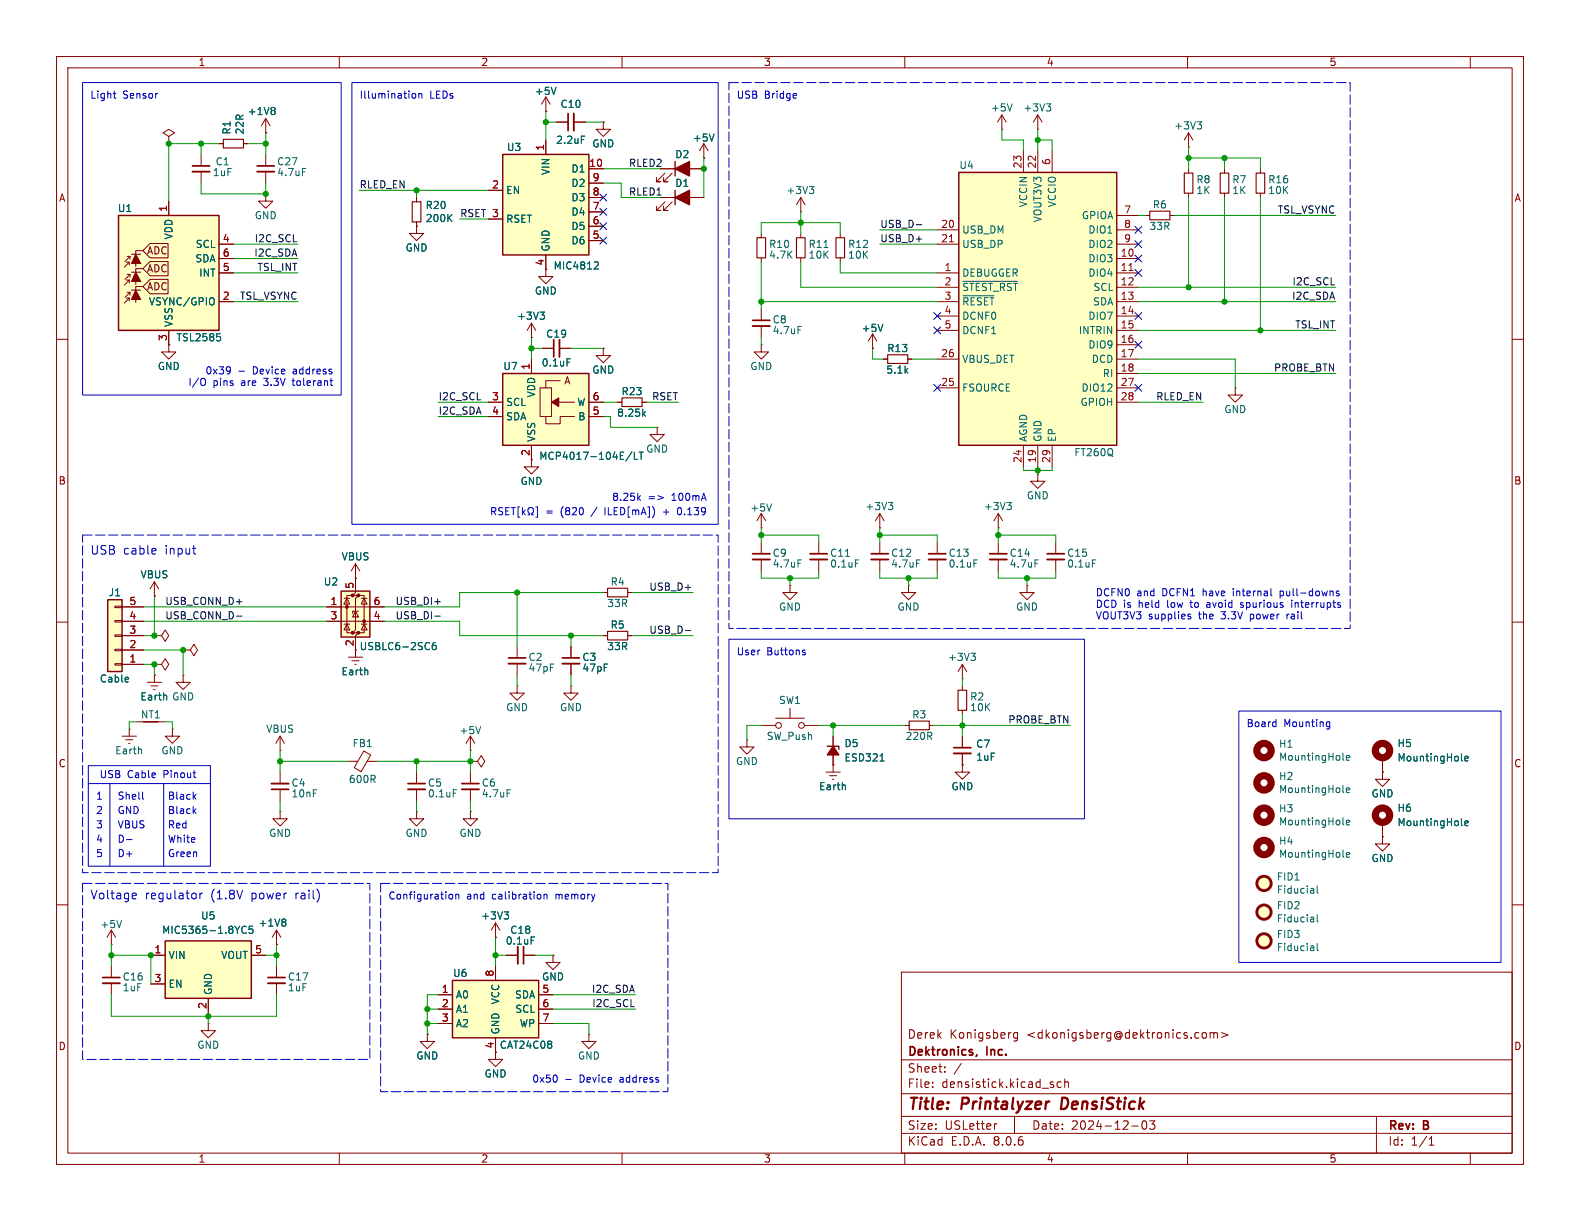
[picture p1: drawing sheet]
<svg xmlns="http://www.w3.org/2000/svg" width="279mm" height="216mm" viewBox="0 0 279 216" stroke-linecap="round" stroke-linejoin="round" font-family="sans-serif">
<defs><g id="words">
<g font-size="2.8" fill="#840000">
<text x="160.4" y="196.8">Title:</text>
<text x="170.1" y="196.8">Printalyzer</text>
<text x="188.5" y="196.8">DensiStick</text>
</g>
<g font-size="2.1" fill="#0000c2">
<text x="15.9" y="98.2">USB</text>
<text x="21.8" y="98.2">cable</text>
<text x="29.2" y="98.2">input</text>
<text x="15.9" y="159.1">Voltage</text>
<text x="25.6" y="159.1">regulator</text>
<text x="37.3" y="159.1">(1.8V</text>
<text x="44.6" y="159.1">power</text>
<text x="52.5" y="159.1">rail)</text>
</g>
<g font-size="2.1" fill="#840000">
<text x="160.4" y="183.9">Derek</text>
<text x="167.9" y="183.9">Konigsberg</text>
<text x="181.6" y="183.9">&lt;dkonigsberg@dektronics.com&gt;</text>
<text x="160.4" y="189.9">Sheet:</text>
<text x="160.4" y="187.1">Dektronics,</text>
<text x="174.6" y="187.1">Inc.</text>
<text x="160.4" y="192.6">File:</text>
<text x="166.5" y="192.6">densistick.kicad_sch</text>
<text x="160.4" y="202.8">KiCad</text>
<text x="160.4" y="200">Size:</text>
<text x="167.1" y="200">USLetter</text>
<text x="168.1" y="202.8">E.D.A.</text>
<text x="175.7" y="202.8">8.0.6</text>
<text x="182.4" y="200">Date:</text>
<text x="189.4" y="200">2024-12-03</text>
<text x="245.4" y="200.2">Rev:</text>
<text x="245.4" y="202.8">Id:</text>
<text x="249.5" y="202.8">1/1</text>
<text x="251.8" y="200.2">B</text>
</g>
<g font-size="1.8" fill="#840000">
<text x="35" y="11.9">1</text>
<text x="85" y="11.9">2</text>
<text x="135" y="11.9">3</text>
<text x="185" y="11.9">4</text>
<text x="235" y="11.9">5</text>
<text x="10.3" y="35.9">A</text>
<text x="267.7" y="35.9">A</text>
<text x="25.9" y="45.2">ADC</text>
<text x="25.9" y="51.5">ADC</text>
<text x="25.9" y="48.4">ADC</text>
<text x="99.7" y="68.2">A</text>
<text x="10.3" y="85.9">B</text>
<text x="267.7" y="85.9">B</text>
<text x="62.6" y="114.4" transform="rotate(-90 62.6 114.4)">2</text>
<text x="10.3" y="135.9">C</text>
<text x="267.7" y="135.9">C</text>
<text x="10.3" y="185.9">D</text>
<text x="267.7" y="185.9">D</text>
<text x="35" y="205.8">1</text>
<text x="85" y="205.8">2</text>
<text x="135" y="205.8">3</text>
<text x="185" y="205.8">4</text>
<text x="235" y="205.8">5</text>
</g>
<g font-size="1.8" fill="#0000c2">
<text x="15.9" y="17.5">Light</text>
<text x="21.7" y="17.5">Sensor</text>
<text x="63.5" y="17.5">Illumination</text>
<text x="76" y="17.5">LEDs</text>
<text x="130.2" y="17.5">USB</text>
<text x="135.2" y="17.5">Bridge</text>
<text x="33.2" y="68.3">I/O</text>
<text x="36.2" y="66.3">0x39</text>
<text x="37.6" y="68.3">pins</text>
<text x="42.7" y="68.3">are</text>
<text x="44.8" y="66.3">Device</text>
<text x="46.9" y="68.3">3.3V</text>
<text x="52.1" y="66.3">address</text>
<text x="52.2" y="68.3">tolerant</text>
<text x="108.1" y="88.7">8.25k</text>
<text x="114.6" y="88.7">=&gt;</text>
<text x="118.9" y="88.7">100mA</text>
<text x="96.5" y="91.2">=</text>
<text x="99.2" y="91.2">(820</text>
<text x="104.9" y="91.2">/</text>
<text x="107.4" y="91.2">ILED[mA])</text>
<text x="117.9" y="91.2">+</text>
<text x="120.7" y="91.2">0.139</text>
<text x="193.7" y="105.5">DCFN0</text>
<text x="193.7" y="107.6">DCD is</text>
<text x="201" y="105.5">and</text>
<text x="201.5" y="107.6">held</text>
<text x="205.6" y="105.5">DCFN1</text>
<text x="206.7" y="107.6">low</text>
<text x="211" y="107.6">to</text>
<text x="213" y="105.5">have</text>
<text x="214" y="107.6">avoid</text>
<text x="218.5" y="105.5">internal</text>
<text x="220.2" y="107.6">spurious</text>
<text x="227" y="105.5">pull-downs</text>
<text x="229.4" y="107.6">interrupts</text>
<text x="193.7" y="109.6">VOUT3V3</text>
<text x="203.1" y="109.6">supplies</text>
<text x="212.1" y="109.6">the</text>
<text x="216.2" y="109.6">3.3V</text>
<text x="221.5" y="109.6">power</text>
<text x="228.2" y="109.6">rail</text>
<text x="130.2" y="116">User</text>
<text x="135.6" y="116">Buttons</text>
<text x="220.3" y="128.7">Board</text>
<text x="227" y="128.7">Mounting</text>
<text x="17.5" y="137.7">USB</text>
<text x="22.5" y="137.7">Cable</text>
<text x="29" y="137.7">Pinout</text>
<text x="16.9" y="141.5">1</text>
<text x="20.7" y="141.5">Shell</text>
<text x="29.6" y="141.5">Black</text>
<text x="16.9" y="149.1">4</text>
<text x="16.9" y="146.6">3</text>
<text x="16.9" y="144">2</text>
<text x="20.7" y="146.6">VBUS</text>
<text x="20.7" y="149.1">D-</text>
<text x="20.7" y="144">GND</text>
<text x="29.6" y="144">Black</text>
<text x="29.6" y="149.1">White</text>
<text x="29.6" y="146.6">Red</text>
<text x="16.9" y="151.6">5</text>
<text x="20.7" y="151.6">D+</text>
<text x="29.6" y="151.6">Green</text>
<text x="68.6" y="159.1">Configuration</text>
<text x="82.5" y="159.1">and</text>
<text x="87.1" y="159.1">calibration</text>
<text x="98.5" y="159.1">memory</text>
<text x="94" y="191.5">0x50</text>
<text x="102.6" y="191.5">Device</text>
<text x="109.9" y="191.5">address</text>
</g>
<g font-size="1.8" fill="#006464">
<text x="94.5" y="17">+5V</text>
<text x="41" y="23.9" transform="rotate(-90 41 23.9)">R1</text>
<text x="43.3" y="23.9" transform="rotate(-90 43.3 23.9)">22R</text>
<text x="43.7" y="20.5">+1V8</text>
<text x="99" y="19.3">C10</text>
<text x="175.1" y="19.9">+5V</text>
<text x="180.9" y="19.9">+3V3</text>
<text x="207.5" y="23.1">+3V3</text>
<text x="38" y="29.4">C1</text>
<text x="48.9" y="29.4">C27</text>
<text x="89.5" y="26.9">U3</text>
<text x="98.2" y="25.6">2.2uF</text>
<text x="104.6" y="26.3">GND</text>
<text x="119.3" y="28.2">D2</text>
<text x="122.4" y="25.2">+5V</text>
<text x="37.5" y="31.3">1uF</text>
<text x="48.9" y="31.3">4.7uF</text>
<text x="89.4" y="34.5">EN</text>
<text x="97.4" y="31" transform="rotate(-90 97.4 31)">VIN</text>
<text x="100.9" y="30.7">D1</text>
<text x="100.9" y="35.8">D3</text>
<text x="100.9" y="33.2">D2</text>
<text x="119.3" y="33.2">D1</text>
<text x="139" y="34.5">+3V3</text>
<text x="169.6" y="30.1">U4</text>
<text x="211.5" y="32.6">R8</text>
<text x="211.5" y="34.5">1K</text>
<text x="217.8" y="32.6">R7</text>
<text x="217.8" y="34.5">1K</text>
<text x="224.2" y="32.6">R16</text>
<text x="224.2" y="34.5">10K</text>
<text x="20.7" y="37.7">U1</text>
<text x="45" y="39">GND</text>
<text x="75.2" y="39.5">200K</text>
<text x="75.2" y="37.2">R20</text>
<text x="89.4" y="39.6">RSET</text>
<text x="100.9" y="40.9">D5</text>
<text x="100.9" y="38.3">D4</text>
<text x="170.1" y="41.5">USB_DM</text>
<text x="181.8" y="36.8" transform="rotate(-90 181.8 36.8)">VCCIN</text>
<text x="184.4" y="39.4" transform="rotate(-90 184.4 39.4)">VOUT3V3</text>
<text x="186.9" y="36.8" transform="rotate(-90 186.9 36.8)">VCCIO</text>
<text x="191.2" y="39">GPIOA</text>
<text x="192.4" y="41.5">DIO1</text>
<text x="203.2" y="40.9">33R</text>
<text x="203.8" y="37.1">R6</text>
<text x="30.7" y="42.4" transform="rotate(-90 30.7 42.4)">VDD</text>
<text x="34.5" y="46.6">SDA</text>
<text x="34.5" y="44">SCL</text>
<text x="71.6" y="44.7">GND</text>
<text x="97.4" y="44.6" transform="rotate(-90 97.4 44.6)">GND</text>
<text x="97.8" y="47.9">MIC4812</text>
<text x="100.9" y="43.4">D6</text>
<text x="135.9" y="44">R10</text>
<text x="135.9" y="45.9">4.7K</text>
<text x="142.9" y="44">R11</text>
<text x="142.9" y="45.9">10K</text>
<text x="149.9" y="44">R12</text>
<text x="149.9" y="45.9">10K</text>
<text x="170.1" y="44">USB_DP</text>
<text x="192.4" y="46.6">DIO3</text>
<text x="192.4" y="44">DIO2</text>
<text x="35.1" y="49.1">INT</text>
<text x="94.5" y="52.3">GND</text>
<text x="170.1" y="49.1">DEBUGGER</text>
<text x="170.1" y="51.7">~{STEST_RST}</text>
<text x="192.4" y="49.1">DIO4</text>
<text x="193.3" y="51.7">SCL</text>
<text x="26.2" y="54.2">VSYNC/GPIO</text>
<text x="30.7" y="57.9" transform="rotate(-90 30.7 57.9)">VSS</text>
<text x="91.3" y="56.7">+3V3</text>
<text x="96.5" y="59.9">C19</text>
<text x="136.5" y="57.4">C8</text>
<text x="136.5" y="59.3">4.7uF</text>
<text x="152.3" y="58.9">+5V</text>
<text x="170.1" y="54.2">~{RESET}</text>
<text x="170.1" y="56.7">DCNF0</text>
<text x="170.1" y="59.3">DCNF1</text>
<text x="190.7" y="59.3">INTRIN</text>
<text x="192.4" y="56.7">DIO7</text>
<text x="193.2" y="54.2">SDA</text>
<text x="27.8" y="65.6">GND</text>
<text x="31.1" y="60.6">TSL2585</text>
<text x="88.9" y="65.6">U7</text>
<text x="95.7" y="65">0.1uF</text>
<text x="132.6" y="65.6">GND</text>
<text x="156.8" y="62.5">R13</text>
<text x="170.1" y="64.4">VBUS_DET</text>
<text x="192.4" y="61.8">DIO9</text>
<text x="193" y="64.4">DCD</text>
<text x="89.4" y="72">SCL</text>
<text x="94.8" y="70.4" transform="rotate(-90 94.8 70.4)">VDD</text>
<text x="102" y="72">W</text>
<text x="104.6" y="66.3">GND</text>
<text x="109.8" y="70.1">R23</text>
<text x="156.6" y="66.3">5.1k</text>
<text x="170.1" y="69.4">FSOURCE</text>
<text x="191" y="72">GPIOH</text>
<text x="191.1" y="69.4">DIO12</text>
<text x="194.9" y="66.9">RI</text>
<text x="89.4" y="74.5">SDA</text>
<text x="102.2" y="74.5">B</text>
<text x="109" y="73.9">8.25k</text>
<text x="216.4" y="73.3">GND</text>
<text x="94.8" y="78.2" transform="rotate(-90 94.8 78.2)">VSS</text>
<text x="95.3" y="81.5">MCP4017-104E/LT</text>
<text x="114.2" y="80.2">GND</text>
<text x="181.8" y="78.2" transform="rotate(-90 181.8 78.2)">AGND</text>
<text x="184.4" y="78.2" transform="rotate(-90 184.4 78.2)">GND</text>
<text x="186.9" y="78.2" transform="rotate(-90 186.9 78.2)">EP</text>
<text x="189.9" y="80.9">FT260Q</text>
<text x="91.9" y="86">GND</text>
<text x="181.5" y="88.5">GND</text>
<text x="132.6" y="90.7">+5V</text>
<text x="152.9" y="90.4">+3V3</text>
<text x="173.9" y="90.4">+3V3</text>
<text x="60.3" y="99.3">VBUS</text>
<text x="136.5" y="98.7">C9</text>
<text x="136.5" y="100.6">4.7uF</text>
<text x="146.7" y="98.7">C11</text>
<text x="146.7" y="100.6">0.1uF</text>
<text x="157.5" y="98.7">C12</text>
<text x="157.5" y="100.6">4.7uF</text>
<text x="167.6" y="98.7">C13</text>
<text x="167.6" y="100.6">0.1uF</text>
<text x="178.4" y="98.7">C14</text>
<text x="178.4" y="100.6">4.7uF</text>
<text x="188.6" y="98.7">C15</text>
<text x="188.6" y="100.6">0.1uF</text>
<text x="19.1" y="105.6">J1</text>
<text x="24.8" y="102.5">VBUS</text>
<text x="57.2" y="103.7">U2</text>
<text x="107.3" y="107.5">33R</text>
<text x="107.9" y="103.7">R4</text>
<text x="107.9" y="111.4">R5</text>
<text x="137.7" y="108.2">GND</text>
<text x="158.6" y="108.2">GND</text>
<text x="179.6" y="108.2">GND</text>
<text x="60.3" y="119.6">Earth</text>
<text x="63.5" y="115.2">USBLC6-2SC6</text>
<text x="93.4" y="117.1">C2</text>
<text x="93.4" y="119">47pF</text>
<text x="102.9" y="117.1">C3</text>
<text x="102.9" y="119">47pF</text>
<text x="107.3" y="115.2">33R</text>
<text x="167.5" y="117.1">+3V3</text>
<text x="17.6" y="120.9">Cable</text>
<text x="24.7" y="124.1">Earth</text>
<text x="30.3" y="124.1">GND</text>
<text x="89.4" y="126">GND</text>
<text x="98.9" y="126">GND</text>
<text x="137.7" y="124.7">SW1</text>
<text x="171.5" y="124.1">R2</text>
<text x="171.5" y="126">10K</text>
<text x="24.8" y="127.2">NT1</text>
<text x="47" y="129.8">VBUS</text>
<text x="81.1" y="130">+5V</text>
<text x="135.5" y="131">SW_Push</text>
<text x="160" y="131">220R</text>
<text x="161.2" y="127.2">R3</text>
<text x="20.3" y="133.6">Earth</text>
<text x="28.4" y="133.6">GND</text>
<text x="62.2" y="132.3">FB1</text>
<text x="130" y="135.5">GND</text>
<text x="149.2" y="132.3">D5</text>
<text x="149.2" y="134.8">ESD321</text>
<text x="172.5" y="132.4">C7</text>
<text x="172.5" y="134.7">1uF</text>
<text x="226.1" y="132.4">H1</text>
<text x="226.1" y="134.7">MountingHole</text>
<text x="247" y="132.3">H5</text>
<text x="247" y="134.8">MountingHole</text>
<text x="51.4" y="139.3">C4</text>
<text x="51.4" y="141.2">10nF</text>
<text x="61.6" y="138.7">600R</text>
<text x="75.6" y="139.3">C5</text>
<text x="75.6" y="141.2">0.1uF</text>
<text x="85.1" y="139.3">C6</text>
<text x="85.1" y="141.2">4.7uF</text>
<text x="144.7" y="139.9">Earth</text>
<text x="168.1" y="139.9">GND</text>
<text x="226.1" y="143.8">H3</text>
<text x="226.1" y="138.1">H2</text>
<text x="226.1" y="140.4">MountingHole</text>
<text x="242.4" y="141.2">GND</text>
<text x="247" y="143.7">H6</text>
<text x="47.5" y="148.2">GND</text>
<text x="71.6" y="148.2">GND</text>
<text x="81.1" y="148.2">GND</text>
<text x="226.1" y="146.2">MountingHole</text>
<text x="226.1" y="149.6">H4</text>
<text x="247" y="146.3">MountingHole</text>
<text x="225.7" y="155.9">FID1</text>
<text x="226.1" y="151.9">MountingHole</text>
<text x="242.4" y="152.6">GND</text>
<text x="225.7" y="161">FID2</text>
<text x="225.7" y="158.2">Fiducial</text>
<text x="17.6" y="164.3">+5V</text>
<text x="28.6" y="165.3">MIC5365-1.8YC5</text>
<text x="35.5" y="162.8">U5</text>
<text x="45.6" y="164.1">+1V8</text>
<text x="85" y="162.8">+3V3</text>
<text x="89.3" y="167.2">0.1uF</text>
<text x="90.1" y="165.3">C18</text>
<text x="225.7" y="166.1">FID3</text>
<text x="225.7" y="163.3">Fiducial</text>
<text x="21.6" y="173.6">C16</text>
<text x="29.7" y="169.8">VIN</text>
<text x="39" y="169.8">VOUT</text>
<text x="50.8" y="173.6">C17</text>
<text x="80" y="172.9">U6</text>
<text x="95.8" y="173.6">GND</text>
<text x="225.7" y="168.4">Fiducial</text>
<text x="21.6" y="175.5">1uF</text>
<text x="29.7" y="174.9">EN</text>
<text x="37.7" y="176" transform="rotate(-90 37.7 176)">GND</text>
<text x="50.8" y="175.5">1uF</text>
<text x="80.5" y="176.8">A0</text>
<text x="80.5" y="179.3">A1</text>
<text x="88.5" y="177.7" transform="rotate(-90 88.5 177.7)">VCC</text>
<text x="91" y="176.8">SDA</text>
<text x="91" y="179.3">SCL</text>
<text x="34.8" y="185.6">GND</text>
<text x="80.5" y="181.8">A2</text>
<text x="88.3" y="185.6">CAT24C08</text>
<text x="88.5" y="183" transform="rotate(-90 88.5 183)">GND</text>
<text x="91.8" y="181.8">WP</text>
<text x="73.5" y="187.6">GND</text>
<text x="85.6" y="190.7">GND</text>
<text x="102.1" y="187.6">GND</text>
</g>
<g font-size="1.8" fill="#a90000">
<text x="96.3" y="26.7" transform="rotate(-90 96.3 26.7)">1</text>
<text x="104.1" y="29.6">10</text>
<text x="180.7" y="29.9" transform="rotate(-90 180.7 29.9)">23</text>
<text x="183.3" y="29.9" transform="rotate(-90 183.3 29.9)">22</text>
<text x="185.8" y="29.3" transform="rotate(-90 185.8 29.3)">6</text>
<text x="86.9" y="33.4">2</text>
<text x="104.7" y="34.7">8</text>
<text x="104.7" y="32.1">9</text>
<text x="29.6" y="37.5" transform="rotate(-90 29.6 37.5)">1</text>
<text x="86.9" y="38.5">3</text>
<text x="104.7" y="39.8">6</text>
<text x="104.7" y="37.2">7</text>
<text x="166.3" y="40.4">20</text>
<text x="198.7" y="37.8">7</text>
<text x="198.7" y="40.4">8</text>
<text x="39.3" y="42.9">4</text>
<text x="39.3" y="45.5">6</text>
<text x="96.3" y="47.1" transform="rotate(-90 96.3 47.1)">4</text>
<text x="104.7" y="42.3">5</text>
<text x="166.3" y="42.9">21</text>
<text x="198.1" y="45.5">10</text>
<text x="198.7" y="42.9">9</text>
<text x="39.3" y="53.1">2</text>
<text x="39.3" y="48">5</text>
<text x="166.9" y="48">1</text>
<text x="166.9" y="50.5">2</text>
<text x="166.9" y="53.1">3</text>
<text x="198.1" y="48">11</text>
<text x="198.1" y="50.5">12</text>
<text x="198.1" y="53.1">13</text>
<text x="166.9" y="55.6">4</text>
<text x="166.9" y="58.2">5</text>
<text x="198.1" y="55.6">14</text>
<text x="198.1" y="58.2">15</text>
<text x="29.6" y="60.4" transform="rotate(-90 29.6 60.4)">3</text>
<text x="93.7" y="65.5" transform="rotate(-90 93.7 65.5)">1</text>
<text x="166.3" y="63.2">26</text>
<text x="198.1" y="60.7">16</text>
<text x="198.1" y="63.2">17</text>
<text x="198.1" y="65.8">18</text>
<text x="86.9" y="70.9">3</text>
<text x="104.7" y="70.9">6</text>
<text x="166.3" y="68.3">25</text>
<text x="198.1" y="68.3">27</text>
<text x="198.1" y="70.9">28</text>
<text x="86.9" y="73.4">4</text>
<text x="104.7" y="73.4">5</text>
<text x="93.7" y="80.7" transform="rotate(-90 93.7 80.7)">2</text>
<text x="180.7" y="82" transform="rotate(-90 180.7 82)">24</text>
<text x="183.3" y="82" transform="rotate(-90 183.3 82)">19</text>
<text x="185.8" y="82" transform="rotate(-90 185.8 82)">29</text>
<text x="22.8" y="107.1">5</text>
<text x="58.3" y="107.1">1</text>
<text x="62.6" y="104.2" transform="rotate(-90 62.6 104.2)">5</text>
<text x="66" y="107.1">6</text>
<text x="22.8" y="112.1">3</text>
<text x="22.8" y="109.6">4</text>
<text x="58.3" y="109.6">3</text>
<text x="66" y="109.6">4</text>
<text x="22.8" y="117.2">1</text>
<text x="22.8" y="114.7">2</text>
<text x="27.2" y="168.7">1</text>
<text x="27.2" y="173.7">3</text>
<text x="45" y="168.7">5</text>
<text x="87.4" y="172.8" transform="rotate(-90 87.4 172.8)">8</text>
<text x="36.6" y="178.5" transform="rotate(-90 36.6 178.5)">2</text>
<text x="78" y="175.6">1</text>
<text x="78" y="178.2">2</text>
<text x="95.8" y="175.6">5</text>
<text x="95.8" y="178.2">6</text>
<text x="78" y="180.7">3</text>
<text x="87.4" y="185.5" transform="rotate(-90 87.4 185.5)">4</text>
<text x="95.8" y="180.7">7</text>
</g>
<g font-size="1.8" fill="#0f0f0f">
<text x="111.1" y="29.6">RLED2</text>
<text x="63.5" y="33.4">RLED_EN</text>
<text x="111.1" y="34.7">RLED1</text>
<text x="81.3" y="38.5">RSET 3</text>
<text x="155.6" y="40.4">USB_D-</text>
<text x="225.9" y="37.8">TSL_VSYNC</text>
<text x="44.9" y="45.5">I2C_SDA</text>
<text x="44.9" y="42.9">I2C_SCL</text>
<text x="45.4" y="48">TSL_INT</text>
<text x="155.6" y="42.9">USB_D+</text>
<text x="42.3" y="53.1">TSL_VSYNC</text>
<text x="228.4" y="53.1">I2C_SDA</text>
<text x="228.5" y="50.5">I2C_SCL</text>
<text x="228.9" y="58.2">TSL_INT</text>
<text x="225.2" y="65.8">PROBE_BTN</text>
<text x="77.5" y="70.9">I2C_SCL</text>
<text x="115.2" y="70.9">RSET</text>
<text x="204.4" y="70.9">RLED_EN</text>
<text x="77.5" y="73.4">I2C_SDA</text>
<text x="29.1" y="107.1">USB_CONN_D+</text>
<text x="69.8" y="107.1">USB_DI+</text>
<text x="114.7" y="104.5">USB_D+</text>
<text x="29.1" y="109.6">USB_CONN_D-</text>
<text x="69.8" y="109.6">USB_DI-</text>
<text x="114.7" y="112.1">USB_D-</text>
<text x="178.2" y="128">PROBE_BTN</text>
<text x="104.6" y="175.6">I2C_SDA</text>
<text x="104.6" y="178.2">I2C_SCL</text>
</g>
</g></defs>
<g fill="none" stroke="#840000" stroke-width=".18">
<path d="M10 10h259.4v195.9h-259.4zM12 12h255.4v191.9h-255.4zM60 10v2M110 10v2M160 10v2M210 10v2M260 10v2M10 60h2M267.4 60h2M62.9 99.7l.7 1.3M62.9 99.7v2.5M62.9 99.7l-.8 1.3"/>
<path d="M176.5 95.9v2M176.5 98.9v2.1M10 110h2M62.9 102.2h.1M106.7 104.8h.7M111 104.8h.8M160.7 103.5v1.3h1.2l-1.2 1.2-1.3-1.2h1.3M160.7 103.5h.1M170.2 117.5l-.8 1.2M170.2 117.5v2.5M170.2 117.5l.7 1.2M267.4 110h2"/>
<path d="M160 128.3h.8M164.3 128.3h.8M170.2 120h.1M170.2 135.3v1.2h1.2l-1.2 1.3-1.3-1.3h1.3M170.2 135.3h.1M170.2 121.3v.7M170.2 125.6v.8M10 160h2M267.4 160h2M159.4 171.9h108v32h-108zM159.4 197.4h108M159.4 193.4h108"/>
<path d="M159.4 187.4h108M164.9 192.1v.2M164.9 191.4v.1M167.1 189.4v.2M167.1 188.7v.1M170 188l-1.3 1.9M176.3 198.7l-.3 .1M179.4 197.4v3M179.9 182.6v1.2l-.3 .3-.3-.1M179.9 182.7l-.4-.1-.3 .3v.4l.2 .2h.5M185.9 191.8l.4 .1 .1 .2-.3 .2h-.2M185.9 191.3l.4 .1"/>
<path d="M187.6 191.4l-.4-.1-.3 .3v.4l.2 .2h.5M188.3 191.4l.2-.1 .4 .1v.9M188.3 190.8v1.5M200.1 199.1h1.2M202.1 198.3l.2-.1a.81 .81 0 0 1 .6 .6 .81 .81 0 0 1-.3 .8l-.2 .1a.81 .81 0 0 1-.3-1.4zM203.3 198.2h.9l-.5 .6 .4 .1v.6l-.2 .2h-.4l-.2-.2M212.6 182.7l.3-.1 .4 .1 .1 .6-.2 .2-.3 .1-.3-.2zM214 182.7l.4-.1 .2 .2M214 182.6v1M214.6 182.8l.3-.2 .3 .1 .1 .9M214.6 182.8v.8M216 182.6l1.1 .4-1.1 .4"/>
<path d="M243.4 197.4v6.5M60 203.9v2M110 203.9v2M159.4 200.4h108M160 203.9v2M210 203.9v2M252.7 202.5h.9M252.7 201.4l.4-.4v1.5M260 203.9v2"/>
</g>
<path d="M185.4 194.8h.2M187.9 194.1l-.3 2h.5" fill="none" stroke="#840000" stroke-width=".4"/>
<path d="M175 97.9h3.1M172.7 186.5l-.1 .3" fill="none" stroke="#840000" stroke-width=".3"/>
<path d="M107.4 104h3.6v1.5h-3.6zM160.8 127.5h3.5v1.5h-3.5zM169.4 122h1.5v3.6h-1.5z" fill="none" stroke="#840000" stroke-width=".2"/>
<path d="M175 98.9h3.1" fill="none" stroke="#840000" stroke-width=".33"/>
<path d="M183 99h.6M171.7 115.5h.8l-.4 .5M172.2 116l.3 .2v.3l-.3 .3" fill="none" stroke="#006464" stroke-width=".18"/>
<path d="M60.3 104.5h5.1v8.1h-5.1z" fill="#ffffc2"/>
<g fill="#840000" stroke="#840000" stroke-width=".18">
<circle cx="61.3" cy="107.3" r=".25"/>
<circle cx="62.4" cy="111.9" r=".25"/>
<circle cx="62.4" cy="105.3" r=".25"/>
<circle cx="63.4" cy="111.9" r=".25"/>
<circle cx="63.4" cy="105.3" r=".25"/>
<circle cx="64.4" cy="109.9" r=".25"/>
</g>
<g fill="none" stroke="#840000" stroke-width=".18">
<path d="M27.3 105.4h.1M27.3 102.9l.8 1.2M27.3 102.9v2.5M27.3 102.9l-.8 1.2M57.8 109.9h10.1M57.8 107.3h10.1M60.8 110.4h1M60.8 105.8h1M61.3 105.8l.5 1h-1zM61.3 110.4l.5 1h-1zM61.6 116.2h2.5M62.2 116.8h1.3"/>
<path d="M62.4 105.3h-1.1v6.6h1.1M62.7 117.5h.3M62.9 108.1l.5 1h-1zM62.9 102.2v2.6l-.5 .5h1l-.5 .5v5.6l-.5 .5h1l-.5 .5v3.8M63.4 108.1h-1v.4M63.4 105.3h1v6.6h-1M63.9 110.4h1M63.9 105.8h1M64.4 110.4l.5 1h-1zM64.4 105.8l.5 1h-1zM91.4 114.3v2M91.4 117.3v2.1"/>
<path d="M101 114.3v2M101 117.3v2.1M106.7 112.4h.7M111 112.4h.8M181.6 103.5v1.3h1.3l-1.3 1.2-1.3-1.2h1.3M181.6 103.5h.1M61.6 134.6h1.6M64.3 132.8l1.3 .7-1.7 2.9-1.3-.7zM64.9 134.6h1.8M73.7 136.5v2.1M73.7 139.6v2M83.2 132.7h.1"/>
<path d="M83.2 134.6h1.3l.6-1 .6 1-.6 1-.6-1M83.2 134.6h.1M83.2 130.2v2.5M83.2 136.5v2.1M83.2 139.6v2M83.2 130.2l.7 1.2M83.2 130.2l-.8 1.2M91.4 121.3v1.3h-1.2l1.2 1.2 1.3-1.2h-1.3M91.4 121.3h.1M101 121.3v1.3h-1.3l1.3 1.2 1.2-1.2h-1.2M101 121.3h.1M83.2 143.5v1.3h-1.3l1.3 1.3 1.3-1.3h-1.3"/>
<path d="M83.2 143.5h.1"/>
</g>
<path d="M60.3 104.5h5.1v8.1h-5.1z" fill="none" stroke="#840000" stroke-width=".25"/>
<path d="M65 118.5v.8M77 113.6l-.3 .1a.86 .86 0 0 0 0 1.2l.4-.1 .1-.5-.3-.2-.3 .1-.2 .1M80.2 139.6h.6M85 128.5l-.4 1.2M89.7 139.6h.6" fill="none" stroke="#006464" stroke-width=".18"/>
<path d="M89.9 117.3h3.1M99.4 117.3h3.1M72.1 139.6h3.1M81.7 139.6h3" fill="none" stroke="#840000" stroke-width=".33"/>
<path d="M89.9 116.3h3.1M99.4 116.3h3.1M72.1 138.6h3.1M81.7 138.6h3" fill="none" stroke="#840000" stroke-width=".3"/>
<path d="M107.4 111.6h3.6v1.6h-3.6z" fill="none" stroke="#840000" stroke-width=".2"/>
<path d="M19 106h2.6v12.7h-2.6z" fill="#ffffc2"/>
<g fill="none" stroke="#840000" stroke-width=".18">
<path d="M202.6 38.1h.7M206.9 38.1h.7M210.2 29.8v.8M210.2 34.2v.7M216.5 29.8v.8M216.5 34.2v.7M222.9 29.8v.8M222.9 34.2v.7M73.7 40v1.3h1.2l-1.2 1.2-1.3-1.2h1.3M73.7 40h.1M96.5 47.6v1.3h1.3l-1.3 1.3-1.3-1.3h1.3M109.2 71.1h.8"/>
<path d="M113.5 71.1h.8M116.2 75.6v1.2h1.3l-1.3 1.3-1.3-1.3h1.3M116.2 75.6h.1M94 81.3v1.3h1.2l-1.2 1.2-1.3-1.2h1.3M155.6 95.9v2M155.6 98.9v2.1M165.7 95.9v2M165.7 98.9v2.1M186.7 95.9v2M186.7 98.9v2.1M20.3 107.2h1.3v.2h-1.3zM20.3 109.7h1.3v.3h-1.3z"/>
<path d="M20.3 112.3h1.3v.2h-1.3zM20.3 114.8h1.3v.3h-1.3zM20.3 117.3h1.3v.3h-1.3zM21.6 117.5h3.8M21.6 114.9h3.8M21.6 112.4h3.8M21.6 109.9h3.8M21.6 107.3h3.8M132.1 130.8v1.3h1.2l-1.2 1.3-1.3-1.3h1.3M132.1 130.8h.1M134.6 128.3h2.6M137.2 127h5"/>
<path d="M139.7 125.2v1.8M142.2 128.3h2.6M146 136.5h2.6M146.7 137.2h1.3M147.2 137.8h.2M147.3 135.3h.1M147.3 130.2v6.3M170.2 130.2v2M170.2 133.2v2.1M244.5 136.5v1.3h1.2l-1.2 1.3-1.3-1.3h1.3M244.5 136.5h.1M244.5 134v2.5"/>
<path d="M244.5 148v1.2h1.2l-1.2 1.3-1.3-1.3h1.3M244.5 148h.1M244.5 145.4v2.6M97.8 168.9v1.3h1.3l-1.3 1.3-1.3-1.3h1.3M97.8 168.9h.1M104.1 182.9v1.3h1.3l-1.3 1.2-1.2-1.2h1.2M104.1 182.9h.1"/>
<circle cx="137.7" cy="128.3" r=".51"/>
<circle cx="141.7" cy="128.3" r=".51"/>
</g>
<path d="M19 106h2.6v12.7h-2.6zM146.3 132h2v.5" fill="none" stroke="#840000" stroke-width=".25"/>
<g fill="none" stroke="#006464" stroke-width=".18">
<path d="M113.8 73.1l.3 .5M114.1 72.8l-.4 .4M162.1 99h.6M172.2 99h.6M193.2 99h.6M22.7 119.8v.3l-.6 .1M149.4 138.9l.1 .7M155.6 134.6h.8M237.5 134.3l.2 .1M237.5 140l.2 .2M238.1 134l.6-.1-.1-.2-.3-.1-.2 .2v.6h.5M238.1 139.7l.6-.1-.1-.2-.3-.1-.2 .2v.6h.5"/>
<path d="M258.4 134.4l.2 .2M259 134.1l.6-.1v-.2l-.4-.1-.2 .2 .1 .6h.5M232.3 157.1v.8M232.3 157.9h-.1M232.3 157.4h-.1M232.9 156.7v1.1l.2 .1M237.5 145.7l.2 .2M237.5 151.4l.2 .2M238.1 145.4l.6-.1-.1-.2-.3-.1-.2 .2v.6h.5M238.1 151.2l.6-.2-.1-.2-.3-.1-.2 .2v.6h.5M258.4 145.8l.2 .2M259 145.6l.6-.1v-.3l-.4-.1-.2 .2 .1 .6h.5"/>
<path d="M232.3 162.2v.8M232.3 167.3v.8M232.3 163h-.1M232.3 162.5h-.1M232.3 168l-.1 .1M232.3 167.5l-.1 .1M232.9 161.7v1.1l.2 .2M232.9 166.8v1.1l.2 .2"/>
</g>
<path d="M203.3 37.3h3.6v1.6h-3.6zM209.4 30.6h1.5v3.6h-1.5zM215.8 30.6h1.5v3.6h-1.5zM222.1 30.6h1.5v3.6h-1.5zM110 70.4h3.5v1.5h-3.5z" fill="none" stroke="#840000" stroke-width=".2"/>
<path d="M154.1 98.9h3M164.2 98.9h3.1M185.2 98.9h3M168.7 133.2h3" fill="none" stroke="#840000" stroke-width=".33"/>
<path d="M154.1 97.9h3M164.2 97.9h3.1M185.2 97.9h3M168.7 132.2h3" fill="none" stroke="#840000" stroke-width=".3"/>
<g fill="none" stroke="#840000" stroke-width="1.3">
<circle cx="223.5" cy="132.7" r="1.27"/>
<circle cx="223.5" cy="138.4" r="1.27"/>
<circle cx="244.5" cy="132.7" r="1.27"/>
<circle cx="223.5" cy="149.9" r="1.27"/>
<circle cx="223.5" cy="144.1" r="1.27"/>
<circle cx="244.5" cy="144.1" r="1.27"/>
</g>
<g fill="#ffffc2" stroke="#ffffc2" stroke-width=".18">
<circle cx="223.5" cy="156.2" r="1.27"/>
<circle cx="223.5" cy="161.3" r="1.27"/>
<circle cx="223.5" cy="166.4" r="1.27"/>
</g>
<g fill="none" stroke="#840000" stroke-width=".51">
<circle cx="223.5" cy="156.2" r="1.27"/>
<circle cx="223.5" cy="161.3" r="1.27"/>
<circle cx="223.5" cy="166.4" r="1.27"/>
</g>
<path d="M147.3 132l1 1.5h-2z" fill="#840000" stroke="#840000" stroke-width=".25"/>
<path d="M88.9 27.3h15.2v17.8h-15.2z" fill="#ffffc2"/>
<path d="M88.9 27.3h15.2v17.8h-15.2zM119.4 28.6v2.5M119.4 33.7v2.5" fill="none" stroke="#840000" stroke-width=".25"/>
<g fill="none" stroke="#840000" stroke-width=".18">
<path d="M96.5 19.7h.1M96.5 17.1v2.6M96.5 17.1l-.7 1.3M96.5 17.1l.8 1.3M73.7 34.9v.8M73.7 39.2v.8M86.4 33.7h2.5M86.4 38.7h2.5M96.5 24.8v2.5M98.4 21.6h2.1M101.5 21.6h2M104.1 29.8h2.6"/>
<path d="M104.1 37.5h2.6M104.1 34.9h2.6M104.1 32.4h2.6M106.7 21.6v1.3h1.2l-1.2 1.2-1.3-1.2h1.3M106.7 21.6h.1M116.8 29.8h7.7M116.8 34.9h7.7M117.6 30.6l-1.5 1.5h.7h-.7v-.7M117.6 35.7l-1.5 1.5h.7h-.7v-.8M118.9 30.6l-1.6 1.5h.8h-.8v-.7M118.9 35.7l-1.6 1.5h.8h-.8v-.8M124.5 27.9h.1"/>
<path d="M124.5 25.4l-.8 1.3M124.5 25.4v2.5M124.5 25.4l.7 1.3M96.5 45.1v2.5M104.1 42.5h2.6M104.1 40h2.6"/>
</g>
<path d="M98.3 15.4l-.4 1.3M79.4 38.5l.5 .7M79.9 37.9l-.7 .7M102.8 24.1h.6M126.3 23.7l-.4 1.3M105.3 46.3l.4 .1 .1 .3-.8 .9h.8" fill="none" stroke="#006464" stroke-width=".18"/>
<path d="M101.5 20.1v3" fill="none" stroke="#840000" stroke-width=".33"/>
<path d="M100.5 20.1v3" fill="none" stroke="#840000" stroke-width=".3"/>
<g fill="#840000" stroke="#840000" stroke-width=".25">
<path d="M119.4 29.8l2.5-1.2v2.5z"/>
<path d="M119.4 34.9l2.5-1.2v2.5z"/>
</g>
<path d="M72.9 35.7h1.5v3.5h-1.5z" fill="none" stroke="#840000" stroke-width=".2"/>
<path d="M88.9 66h15.2v12.7h-15.2z" fill="#ffffc2"/>
<g fill="none" stroke="#840000" stroke-width=".18">
<path d="M47 34.3v1.3h1.3l-1.3 1.2-1.3-1.2h1.3M47 34.3h.1M47 27.3v2M47 30.4v2M29.8 61v1.2h1.3l-1.3 1.3-1.2-1.3h1.2M29.8 61h.1M86.4 71.1h2.5M86.4 73.7h2.5M94 63.5v2.5M94 78.7v2.6M95.5 68.6h2v5.1h-2zM95.9 61.6h2"/>
<path d="M96.5 73.7v1.2h2.6v-1.2h2.5M98.8 71.1h2.8M98.9 61.6h2.1M99.1 67.3h-2.6v1.3M104.1 71.1h2.6M104.1 73.7h2.6M106.7 61.6v1.3h1.2l-1.2 1.2-1.3-1.2h1.3M106.7 61.6h.1"/>
</g>
<path d="M88.9 66h15.2v12.7h-15.2z" fill="none" stroke="#840000" stroke-width=".25"/>
<path d="M97.5 71.1l1.3-.7v1.5z" fill="#840000" stroke="#840000" stroke-width=".18"/>
<path d="M53.5 29.8h.6M100.3 63.4h.6M111.8 79.9l-1.1 1.6M112.2 80v1.2h.6M113 80h.7M113.4 80v1.2" fill="none" stroke="#006464" stroke-width=".18"/>
<path d="M45.5 30.4h3M98.9 60.1v3" fill="none" stroke="#840000" stroke-width=".33"/>
<path d="M45.5 29.3h3M97.9 60.1v3" fill="none" stroke="#840000" stroke-width=".3"/>
<path d="M21 38.1h17.7v20.3h-17.7z" fill="#ffffc2"/>
<g fill="none" stroke="#840000" stroke-width=".18">
<path d="M29.8 24.1l1.1-.6-1.1-.6-1 .6 1 .6v1.3M29.8 25.4h.1M29.8 35.6v2.5M35.6 27.3v2M35.6 30.4v2M38.7 25.4h.8M43.1 25.4h.7M47 23.5h.1M47 21l-.8 1.2M47 21v2.5M47 21l.8 1.2M22.4 52.7h.5"/>
<path d="M22.4 49.5h.5M22.4 46.4h.5M22.5 51.7h.5M22.5 48.5h.5M22.5 45.3h.5M22.9 52.7l-.9 .9M22.9 46.4v.5M22.9 49.5v.5M22.9 52.7v.5M22.9 49.5l-.9 .9M22.9 46.4l-.9 .8M23 51.7l-.9 .9"/>
<path d="M23 45.3v.5M23 48.5v.5M23 51.7v.5M23 48.5l-.9 .9M23 45.3l-.9 .9M23.2 51.3h1.7M23.2 48.1h1.7M23.2 45h1.7M25.3 47.5l1.2-1.3h3.2v2.6h-3.2zM25.3 44.3l1.2-1.2h3.2v2.5h-3.2zM25.3 50.7h-1.3v2.8M25.3 47.5h-1.3v2.8"/>
<path d="M25.3 44.3h-1.3v2.8M26.5 49.4h3.2v2.5h-3.2l-1.2-1.2zM29.8 58.4v2.6M38.7 53.3h2.6M38.7 43.2h2.6M38.7 48.3h2.6M38.7 45.7h2.6M87.6 165.7h.1M87.6 163.2l-.7 1.3M87.6 163.2v2.5M87.6 163.2l.8 1.3M89.5 168.9h2.1"/>
<path d="M92.6 168.9h2M36.8 181v1.2h1.3l-1.3 1.3-1.2-1.3h1.2M36.8 181h.1M75.6 182.9v1.3h1.2l-1.2 1.2-1.3-1.2h1.3M75.6 182.9h.1M87.6 186.1v1.2h1.3l-1.3 1.3-1.2-1.3h1.2"/>
</g>
<path d="M21 38.1h17.7v20.3h-17.7z" fill="none" stroke="#840000" stroke-width=".25"/>
<g fill="#840000" stroke="#840000" stroke-width=".18">
<path d="M24 51.3l.9 1.7h-1.7z"/>
<path d="M24 48.1l.9 1.7h-1.7z"/>
<path d="M24 45l.9 1.6h-1.7z"/>
</g>
<path d="M48.4 19l.3 .2-.3 .3 .3 .3v.2l-.3 .3M37.7 52.7a.9 .9 0 0 1 0 1.2M38.4 59h.6M38.8 59.5l.2 .2v.3l-.2 .3M89.1 161.2h.8l-.4 .5M89.7 161.7l.2 .3v.3l-.2 .2M93.9 165.7h.6" fill="none" stroke="#006464" stroke-width=".18"/>
<path d="M39.5 24.6h3.6v1.6h-3.6z" fill="none" stroke="#840000" stroke-width=".2"/>
<path d="M34 30.4h3.1M91.6 167.4v3" fill="none" stroke="#840000" stroke-width=".33"/>
<path d="M34 29.3h3.1M92.6 167.4v3" fill="none" stroke="#840000" stroke-width=".3"/>
<path d="M80 173.4h15.2v10.1h-15.2z" fill="#ffffc2"/>
<path d="M80 173.4h15.2v10.1h-15.2z" fill="none" stroke="#840000" stroke-width=".25"/>
<g fill="none" stroke="#840000" stroke-width=".18">
<path d="M49.5 143.5v1.3h-1.2l1.2 1.3 1.3-1.3h-1.3M49.5 143.5h.1M19.7 167h.1M19.7 164.5v2.5M19.7 170.8v2M19.7 173.9v2M19.7 164.5l-.8 1.2M19.7 164.5l.7 1.2M48.9 167h.1M48.9 164.5l-.8 1.2M48.9 164.5v2.5M48.9 170.8v2"/>
<path d="M48.9 173.9v2M48.9 164.5l.8 1.2M77.5 175.9h2.5M77.5 178.4h2.5M87.6 170.8v2.6M95.2 175.9h2.6M95.2 178.4h2.6M77.5 181h2.5M87.6 183.5v2.6M95.2 181h2.6"/>
</g>
<path d="M18.2 173.9h3M47.4 173.9h3" fill="none" stroke="#840000" stroke-width=".33"/>
<path d="M18.2 172.8h3M47.4 172.8h3" fill="none" stroke="#840000" stroke-width=".3"/>
<path d="M21.5 162.8l-.4 1.2M50.3 162.5l.3 .2-.3 .3 .3 .3v.2l-.3 .3" fill="none" stroke="#006464" stroke-width=".18"/>
<path d="M29.2 166.4h15.2v10.1h-15.2z" fill="#ffffc2"/>
<path d="M29.2 166.4h15.2v10.1h-15.2z" fill="none" stroke="#840000" stroke-width=".25"/>
<g fill="none" stroke="#840000" stroke-width=".18">
<path d="M141.6 37.5h.1M141.6 34.9l-.8 1.3M141.6 34.9v2.6M141.6 34.9l.8 1.3M183.5 22.9h.1M183.5 20.3l-.7 1.3M183.5 20.3v2.6M183.5 20.3l.8 1.3M94 59.7h.1M94 57.2l-.8 1.2M94 57.2v2.5M94 57.2l.7 1.2"/>
<path d="M134.6 41.3v.7M134.6 45.6v.8M134.6 54.6v2M134.6 57.7v2M141.6 41.3v.7M141.6 45.6v.8M148.6 41.3v.7M148.6 45.6v.8M154.3 59.1l-.8 1.2M154.3 59.1v2.5M154.3 59.1l.8 1.2M134.6 61v1.2h1.3l-1.3 1.3-1.3-1.3h1.3"/>
<path d="M134.6 61h.1M154.3 61.6h.1M156.2 63.5h.8M160.5 63.5h.8M134.6 93.3h.1M134.6 90.8l-.7 1.3M134.6 90.8v2.5M134.6 90.8l.8 1.3M144.8 95.9v2M144.8 98.9v2.1M155.6 93.3h.1M155.6 90.8l-.8 1.3"/>
<path d="M155.6 90.8v2.5M155.6 90.8l.7 1.3M183.5 83.8v1.3h1.3l-1.3 1.3-1.3-1.3h1.3M183.5 83.8h.1M27.3 119.4h.1M27.3 117.5h1.3l.6-1 .6 1-.6 1-.6-1M27.3 117.5h.1M27.3 112.4h1.3l.6-1 .6 1-.6 1-.6-1M27.3 112.4h.1M27.3 119.4v1.3M32.4 114.9h1.3l.6-1 .6 1-.6 1.1-.6-1.1M32.4 114.9h.1"/>
<path d="M32.4 119.4v1.3h-1.3l1.3 1.2 1.3-1.2h-1.3M32.4 119.4h.1M21.6 130.2h2.5M22.2 130.8h1.3M22.7 131.4h.3M22.9 128.9h.1M22.9 128.9v1.3M24.1 127.6h5.1M26 120.7h2.6M26.7 121.3h1.2M27.2 121.9h.2M30.5 128.9v1.3h-1.3l1.3 1.2 1.2-1.2h-1.2"/>
<path d="M30.5 128.9h.1M49.5 132.7h.1M49.5 130.2l.8 1.2M49.5 130.2v2.5M49.5 136.5v2.1M49.5 139.6v2M49.5 130.2l-.7 1.2M73.7 143.5v1.3h-1.3l1.3 1.3 1.2-1.3h-1.2M73.7 143.5h.1M26.7 168.9h2.5M26.7 174h2.5M36.8 176.5v2.6"/>
<path d="M44.4 168.9h2.6"/>
</g>
<g fill="none" stroke="#006464" stroke-width=".18">
<path d="M185 18.4h.8l-.4 .4M185.6 18.8l.2 .3v.3l-.2 .2M143.1 33h.8l-.4 .4M143.7 33.4l.2 .3v.3l-.2 .2M95.5 55.2h.8l-.4 .5M96 55.7l.3 .2v.3l-.3 .3M141.1 57.7h.6M145.7 43.8h.7M156.1 57.3l-.4 1.3M136.4 89.1l-.4 1.3M149.5 98.4h.7M151.3 99h.6"/>
<path d="M157.1 88.8h.8l-.5 .5M157.6 89.3l.3 .3v.3l-.3 .2M25 132.5v.8M29.4 123l.1 .8M42.8 164.5l.2 .5h.3l.2-.1M43.5 163.9l-.2-.1h-.3l-.2 .5M44.7 163.8h-.6l-.1 .6 .2-.1h.4l.2 .2-.1 .4-.2 .1-.5-.1"/>
</g>
<path d="M133.1 57.7h3M143.3 98.9h3M48 138.6h3.1" fill="none" stroke="#840000" stroke-width=".33"/>
<path d="M133.1 56.6h3M143.3 97.9h3M48 139.6h3.1" fill="none" stroke="#840000" stroke-width=".3"/>
<path d="M133.9 42h1.5v3.6h-1.5zM140.8 42h1.6v3.6h-1.6zM147.8 42h1.6v3.6h-1.6zM157 62.7h3.5v1.6h-3.5z" fill="none" stroke="#840000" stroke-width=".2"/>
<path d="M169.5 30.5h28v48.2h-28z" fill="#ffffc2"/>
<path d="M169.5 30.5h28v48.2h-28z" fill="none" stroke="#840000" stroke-width=".25"/>
<g fill="none" stroke="#840000" stroke-width=".18">
<path d="M96.5 19.7h.1M29.8 35.6v2.5M38.7 25.4h.8M43.1 25.4h.7M47 23.5h.1M73.7 34.9v.8M73.7 39.2v.8M86.4 33.7h2.5M86.4 38.7h2.5M96.5 24.8v2.5M98.4 21.6h2.1M101.5 21.6h2"/>
<path d="M104.1 29.8h2.6M104.1 37.5h2.6M104.1 34.9h2.6M104.1 32.4h2.6M106.7 21.6h.1M116.8 29.8h2.6M116.8 34.9h2.6M121.9 29.8h2.6M121.9 34.9h2.6M124.5 27.9h.1M177.2 22.9h.1M177.2 20.3l-.8 1.3"/>
<path d="M177.2 20.3v2.6M177.2 20.3l.7 1.3M181 26.7v3.8M183.5 26.7v3.8M186.1 26.7v3.8M197.5 38.1h3.8M210.2 26h.1M210.2 23.5l-.8 1.3M210.2 23.5v2.5M210.2 23.5l.7 1.3M29.8 58.4v2.6M38.7 48.3h2.6"/>
<path d="M38.7 45.7h2.6M38.7 53.3h2.6M38.7 43.2h2.6M73.7 40h.1M94 59.7h.1M96.5 45.1v2.5M104.1 42.5h2.6M104.1 40h2.6M165.7 48.3h3.8M165.7 50.8h3.8M165.7 53.3h3.8M165.7 55.9h3.8"/>
<path d="M165.7 58.4h3.8M165.7 40.6h3.8M165.7 43.2h3.8M197.5 48.3h3.8M197.5 45.7h3.8M197.5 50.8h3.8M197.5 53.3h3.8M197.5 55.9h3.8M197.5 58.4h3.8M197.5 40.6h3.8M197.5 43.2h3.8M29.8 61h.1"/>
<path d="M86.4 71.1h2.5M86.4 73.7h2.5M94 63.5v2.5M94 78.7v2.6M95.9 61.6h2M98.9 61.6h2.1M104.1 71.1h2.6M104.1 73.7h2.6M106.7 61.6h.1M109.2 71.1h.8M113.5 71.1h.8M154.3 61.6h.1"/>
<path d="M156.2 63.5h.8M160.5 63.5h.8M165.7 63.5h3.8M165.7 68.6h3.8M181 78.7v3.9M183.5 78.7v3.9M186.1 78.7v3.9M197.5 61h3.8M197.5 63.5h3.8M197.5 66h3.8M197.5 68.6h3.8M197.5 71.1h3.8"/>
<path d="M218.4 68.6v1.3h1.3l-1.3 1.2-1.2-1.2h1.2M218.4 68.6h.1M134.6 95.9v2M134.6 98.9v2.1M176.5 93.3h.1M176.5 90.8l-.7 1.3M176.5 90.8v2.5M176.5 90.8l.8 1.3M21.6 107.3h3.8M21.6 109.9h3.8M21.6 112.4h3.8M21.6 117.5h3.8"/>
<path d="M21.6 114.9h3.8M27.3 105.4h.1M27.3 119.4h.1M57.8 107.3h2.5M57.8 109.9h2.5M62.9 102.2h.1M62.9 102.2v2.6M62.9 112.4v2.5M65.4 107.3h2.5M65.4 109.9h2.5M101 114.3v2M101 117.3v2.1"/>
<path d="M106.7 112.4h.7M111 112.4h.8M139.7 103.5v1.3h1.3l-1.3 1.2-1.3-1.2h1.3M139.7 103.5h.1M147.3 135.3h.1M147.3 130.2v1.8M147.3 133.5v1.8M170.2 135.3h.1M170.2 130.2v2M170.2 133.2v2.1M244.5 136.5h.1M244.5 134v2.5"/>
<path d="M244.5 148h.1M244.5 145.4v2.6M26.7 168.9h2.5M26.7 174h2.5M36.8 176.5v2.6M44.4 168.9h2.6M48.9 167h.1M77.5 175.9h2.5M77.5 178.4h2.5M87.6 165.7h.1M87.6 170.8v2.6M89.5 168.9h2.1"/>
<path d="M92.6 168.9h2M95.2 175.9h2.6M95.2 178.4h2.6M97.8 168.9h.1M75.6 182.9h.1M77.5 181h2.5M87.6 183.5v2.6M95.2 181h2.6"/>
</g>
<path d="M167.9 42.8h.7M199.6 47.8h.8" fill="none" stroke="#a90000" stroke-width=".18"/>
<g fill="none" stroke="#006464" stroke-width=".18">
<path d="M48.4 19l.3 .2-.3 .3 .3 .3v.2l-.3 .3M98.3 15.4l-.4 1.3M179 18.4l-.4 1.2M79.4 38.5l.5 .7M79.9 37.9l-.7 .7M102.8 24.1h.6M126.3 23.7l-.4 1.3M211.7 21.5h.8l-.4 .5M212.2 22l.3 .3v.3l-.3 .2M37.7 52.7a.9 .9 0 0 1 0 1.2M38.4 59h.6M38.8 59.5l.2 .2v.3l-.2 .3"/>
<path d="M95.5 55.2h.8l-.4 .5M96 55.7l.3 .2v.3l-.3 .3M105.3 46.3l.4 .1 .1 .3-.8 .9h.8M156.1 57.3l-.4 1.3M170.3 49.8h9.6M170.3 52.3h5.5M100.3 63.4h.6M111.8 79.9l-1.1 1.6M112.2 80v1.2h.6M113 80h.7M113.4 80v1.2M113.8 73.1l.3 .5"/>
<path d="M114.1 72.8l-.4 .4M141.1 99h.6M178 88.8h.8l-.4 .5M178.6 89.3l.2 .3v.3l-.2 .2M22.7 119.8v.3l-.6 .1M65 118.5v.8M77 113.6l-.3 .1a.86 .86 0 0 0 0 1.2l.4-.1 .1-.5-.3-.2-.3 .1-.2 .1M29.4 123l.1 .8M149.4 138.9l.1 .7M155.6 134.6h.8M258.4 134.4l.2 .2M259 134.1l.6-.1v-.2l-.4-.1-.2 .2 .1 .6h.5"/>
<path d="M258.4 145.8l.2 .2M259 145.6l.6-.1v-.3l-.4-.1-.2 .2 .1 .6h.5M42.8 164.5l.2 .5h.3l.2-.1M43.5 163.9l-.2-.1h-.3l-.2 .5M44.7 163.8h-.6l-.1 .6 .2-.1h.4l.2 .2-.1 .4-.2 .1-.5-.1M50.3 162.5l.3 .2-.3 .3 .3 .3v.2l-.3 .3M89.1 161.2h.8l-.4 .5M89.7 161.7l.2 .3v.3l-.2 .2M93.9 165.7h.6"/>
</g>
<path d="M133.1 98.9h3" fill="none" stroke="#840000" stroke-width=".33"/>
<path d="M133.1 97.9h3" fill="none" stroke="#840000" stroke-width=".3"/>
<path d="M162 39.7h1M41.8 108.9h1M76.9 108.9h1M76.9 106.4h1M121.2 111.5h1" fill="none" stroke="#0f0f0f" stroke-width=".18"/>
<g fill="none" stroke="#0000c2" stroke-width=".18">
<path d="M14.6 14.6h45.7v55.3h-45.7zM20 16.5h.5M20.3 17.3l.2 .1M62.2 14.6h64.8v78.1h-64.8zM72.9 16.6l.4-.1 .2 .3-.1 .5-.3 .1-.2-.2M74.1 16.6l.1-.1 .3 .1 .1 .8M74.1 16.5v.9M140.8 16.6l.1 .2-.6 .1M36 66.9l.2 .1a.81 .81 0 0 1-.2 1.2M40.5 64.9l.2 .1a1.07 1.07 0 0 1-.1 1M40.8 65.4l-.3 .2M42.3 65.6h.9"/>
<path d="M58.3 67.3h.5M58.6 68.1l.2 .1M27.4 97l.2 .3-.7 .2M27.5 97.9l-.1 .1M34 97h.6M34.5 98h.1M87 90.4h.6l.1-.2-.1-.3-.6-.1v1.2M87.3 90.4l.4 .6M88.9 89.8h-.5l-.2 .1v.3l.6 .3 .1 .3-.3 .2h-.4M89.4 90.4h.5M90 89.8h-.6v1.2h.6M90.4 89.8h.7"/>
<path d="M90.8 89.8v1.2M91.9 89.6h-.3v1.8h.3M92.4 89.8v1.2M92.5 90.5l.4 .5M92.9 90.2l-.5 .5M93.4 91h.3v-.2a.54 .54 0 0 1-.3-.8 .54 .54 0 0 1 .8-.2 .58 .58 0 0 1-.2 1v.2h.3M94.8 89.6h.3v1.8h-.3M112.9 88l.4 .5M113.3 87.6l-.5 .5M116.3 87.6l1 .4-1 .4M117.3 90.5h1M120.2 89.8a.68 .68 0 0 0-.4 .6 .68 .68 0 0 0 .4 .6"/>
<path d="M128.9 113h62.9v31.8h-62.9zM142.1 115.4h.3v.2l-.2 .2h-.2M142.1 114.9l.3 .1M210.1 108.7h.4M210.1 109l.4 .1 .1 .2-.2 .1h-.4M213.6 106.6h-.2M213.6 106.9l-.2 .2 .2 .3M219.4 107.3l.3 .1M219.7 106.6l-.3 .1v.2l.3 .1M224.7 105.2l.2 .2M226.4 104.5v1.3M226.4 105.3l.1 .1"/>
<path d="M226.5 104.5l-.1 .1M227.6 108.6v.8M227.8 108.6l-.2 .2M228.4 106.6v.8M236.8 104.6l-.3-.1-.2 .2v.2l.5 .1v.3h-.5M15.6 135.4h21.6v17.8h-21.6zM15.6 138.6h21.6M19.4 138.6v14.6M29 138.6v14.6M34.1 136.7h.5M34.5 137.5h.1M219.1 125.7h46.3v44.5h-46.3z"/>
<path d="M225.5 127.6l.1 .1M225.6 127.2v1.3M225.6 128.4l-.1 .1M234.8 127.6l.3 .1M235.1 127.6v1.1l-.1 .2h-.3M235.1 128.4l-.3 .1M22.4 148.5h.9M23.6 157.9l.4 .1 .1 .3-.7 .1M24 158.9h-.4M25.2 140v1.1l.2 .2M34.3 140.8l.4 .5M34.3 143.4l.4 .5"/>
<path d="M34.7 140.5l-.5 .5M34.7 143l-.5 .5M35.4 157.9v1M35.8 157.9l-.3 .1-.1 .2M79.5 158.2l.3-.1 .2 .3-.1 .5h-.4M80.6 158.2l.2-.1 .3 .1v.8M80.6 158.1v.9M96.2 158.2l.2-.1 .3 .1v.8M96.2 158.1v.9M98.4 190.1l.1 .5-.1 .7M100 190.9h1"/>
</g>
<path d="M128.9 14.6h109.9v96.5h-109.9zM14.6 94.6h112.4v59.7h-112.4zM14.6 156.2h50.8v31.1h-50.8zM67.3 156.2h50.8v36.8h-50.8z" fill="none" stroke="#0000c2" stroke-width=".18" stroke-dasharray="1.7 .6"/>
<g fill="none" stroke="#009600" stroke-width=".18">
<path d="M96.5 19.7v5.1M35.6 25.4v1.9M35.6 32.4v1.9h11.4v-1.9M38.7 25.4h-8.9v10.2M43.8 25.4h3.2M47 23.5v3.8M63.5 33.7h22.9M73.7 33.7v1.2M81.3 38.7h5.1M96.5 21.6h1.9M103.5 21.6h3.2M106.7 32.4h3.2v2.5h6.9"/>
<path d="M106.7 29.8h10.1M124.5 27.9v7M141.6 37.5v3.8M177.2 22.9v1.9h3.8v1.9M183.5 22.9v3.8M183.5 24.8h2.6v1.9M201.3 38.1h1.3M207.6 38.1h28.6M210.2 27.9h12.7v1.9M210.2 26v3.8M210.2 34.9v15.9M216.5 27.9v1.9"/>
<path d="M216.5 34.9v18.4M222.9 34.9v23.5M41.3 53.3h11.4M41.3 45.7h11.4M41.3 48.3h11.4M41.3 43.2h11.4M94 59.7v3.8M134.6 53.3h31.1M134.6 41.3v-1.9h14v1.9M134.6 46.4v8.2M134.6 59.7v1.3M141.6 46.4v4.4h24.1"/>
<path d="M148.6 46.4v1.9h17.1M155.6 43.2h10.1M155.6 40.6h10.1M201.3 53.3h34.9M201.3 58.4h34.9M201.3 50.8h34.9M77.5 71.1h8.9M77.5 73.7h8.9M94 61.6h1.9M101 61.6h5.7M106.7 71.1h2.5M106.7 73.7h1.2v1.9h8.3"/>
<path d="M114.3 71.1h5.7M154.3 61.6v1.9h1.9M161.3 63.5h4.4M201.3 71.1h11.4M201.3 63.5h17.1v5.1M201.3 66h34.9M134.6 93.3v2.6M134.6 94.6h10.2v1.3M155.6 93.3v2.6M155.6 94.6h10.1v1.3M176.5 94.6h10.2v1.3M176.5 93.3v2.6"/>
<path d="M181 82.6v.6h5.1v-.6M183.5 82.6v1.2M25.4 114.9h7v4.5M25.4 117.5h1.9v1.9M25.4 109.9h32.4M25.4 107.3h32.4M27.3 105.4v7h-1.9M67.9 109.9h13.4v2.5h25.4M91.4 104.8v9.5M91.4 119.4v1.9M101 112.4v1.9M101 119.4v1.9"/>
<path d="M106.7 104.8h-25.4v2.5h-13.4M111.8 104.8h10.8M111.8 112.4h10.8M134.6 101v1.2h10.2v-1.2M139.7 102.2v1.3M155.6 101v1.2h10.1v-1.2M160.7 102.2v1.3M176.5 101v1.2h10.2v-1.2M181.6 102.2v1.3M24.1 127.6h-1.2v1.3M29.2 127.6h1.3v1.3M49.5 134.6h12.1"/>
<path d="M49.5 132.7v3.8M66.7 134.6h16.5M73.7 134.6v1.9M83.2 132.7v3.8M134.6 128.3h-2.5v2.5M144.8 128.3h15.2M147.3 128.3v1.9M165.1 128.3h24.1M170.2 120v1.3M170.2 126.4v3.8M49.5 141.6v1.9M73.7 141.6v1.9"/>
<path d="M83.2 141.6v1.9M19.7 167v3.8M19.7 175.9v3.8h29.2v-3.8M19.7 168.9h7v5.1M36.8 179.1v1.9M47 168.9h1.9M48.9 167v3.8M75.6 178.4h1.9M77.5 175.9h-1.9v7M87.6 168.9h1.9M87.6 165.7v5.1M94.6 168.9h3.2"/>
<path d="M97.8 175.9h14.6M97.8 178.4h14.6M75.6 181h1.9M97.8 181h6.3v1.9"/>
</g>
<g fill="none" stroke="#000084" stroke-width=".18">
<path d="M106.1 34.3l1.2 1.2M106.1 39.4l1.2 1.2M106.1 36.9l1.2 1.2M107.3 34.3l-1.2 1.2M107.3 39.4l-1.2 1.2M107.3 36.9l-1.2 1.2M106.1 41.9l1.2 1.3M107.3 41.9l-1.2 1.3M165.1 55.3l1.2 1.2M165.1 57.8l1.2 1.2M166.3 55.3l-1.2 1.2M166.3 57.8l-1.2 1.2"/>
<path d="M200.7 45.1l1.2 1.2M200.7 47.7l1.2 1.2M200.7 42.6l1.2 1.2M200.7 40l1.2 1.2M200.7 55.3l1.2 1.2M201.9 45.1l-1.2 1.2M201.9 47.7l-1.2 1.2M201.9 42.6l-1.2 1.2M201.9 40l-1.2 1.2M201.9 55.3l-1.2 1.2M165.1 68l1.2 1.2M166.3 68l-1.2 1.2"/>
<path d="M200.7 60.4l1.2 1.2M200.7 68l1.2 1.2M201.9 60.4l-1.2 1.2M201.9 68l-1.2 1.2"/>
</g>
<g fill="#009600" stroke="#009600" stroke-width=".18">
<circle cx="134.6" cy="94.6" r=".46"/>
<circle cx="147.3" cy="128.3" r=".46"/>
<circle cx="139.7" cy="102.2" r=".46"/>
<circle cx="183.5" cy="24.8" r=".46"/>
<circle cx="134.6" cy="53.3" r=".46"/>
<circle cx="183.5" cy="83.2" r=".46"/>
<circle cx="141.6" cy="39.4" r=".46"/>
<circle cx="222.9" cy="58.4" r=".46"/>
<circle cx="210.2" cy="50.8" r=".46"/>
<circle cx="216.5" cy="53.3" r=".46"/>
<circle cx="216.5" cy="27.9" r=".46"/>
<circle cx="210.2" cy="27.9" r=".46"/>
<circle cx="181.6" cy="102.2" r=".46"/>
<circle cx="176.5" cy="94.6" r=".46"/>
<circle cx="155.6" cy="94.6" r=".46"/>
<circle cx="170.2" cy="128.3" r=".46"/>
<circle cx="160.7" cy="102.2" r=".46"/>
<circle cx="73.7" cy="134.6" r=".46"/>
<circle cx="83.2" cy="134.6" r=".46"/>
<circle cx="49.5" cy="134.6" r=".46"/>
<circle cx="87.6" cy="168.9" r=".46"/>
<circle cx="75.6" cy="181" r=".46"/>
<circle cx="75.6" cy="178.4" r=".46"/>
<circle cx="19.7" cy="168.9" r=".46"/>
<circle cx="26.7" cy="168.9" r=".46"/>
<circle cx="48.9" cy="168.9" r=".46"/>
<circle cx="36.8" cy="179.7" r=".46"/>
<circle cx="32.4" cy="114.9" r=".46"/>
<circle cx="27.3" cy="117.5" r=".46"/>
<circle cx="27.3" cy="112.4" r=".46"/>
<circle cx="73.7" cy="33.7" r=".46"/>
<circle cx="94" cy="61.6" r=".46"/>
<circle cx="96.5" cy="21.6" r=".46"/>
<circle cx="91.4" cy="104.8" r=".46"/>
<circle cx="101" cy="112.4" r=".46"/>
<circle cx="124.5" cy="29.8" r=".46"/>
<circle cx="35.6" cy="25.4" r=".46"/>
<circle cx="29.8" cy="25.4" r=".46"/>
<circle cx="47" cy="25.4" r=".46"/>
<circle cx="47" cy="34.3" r=".46"/>
</g>
<use href="#words"/>
</svg>
